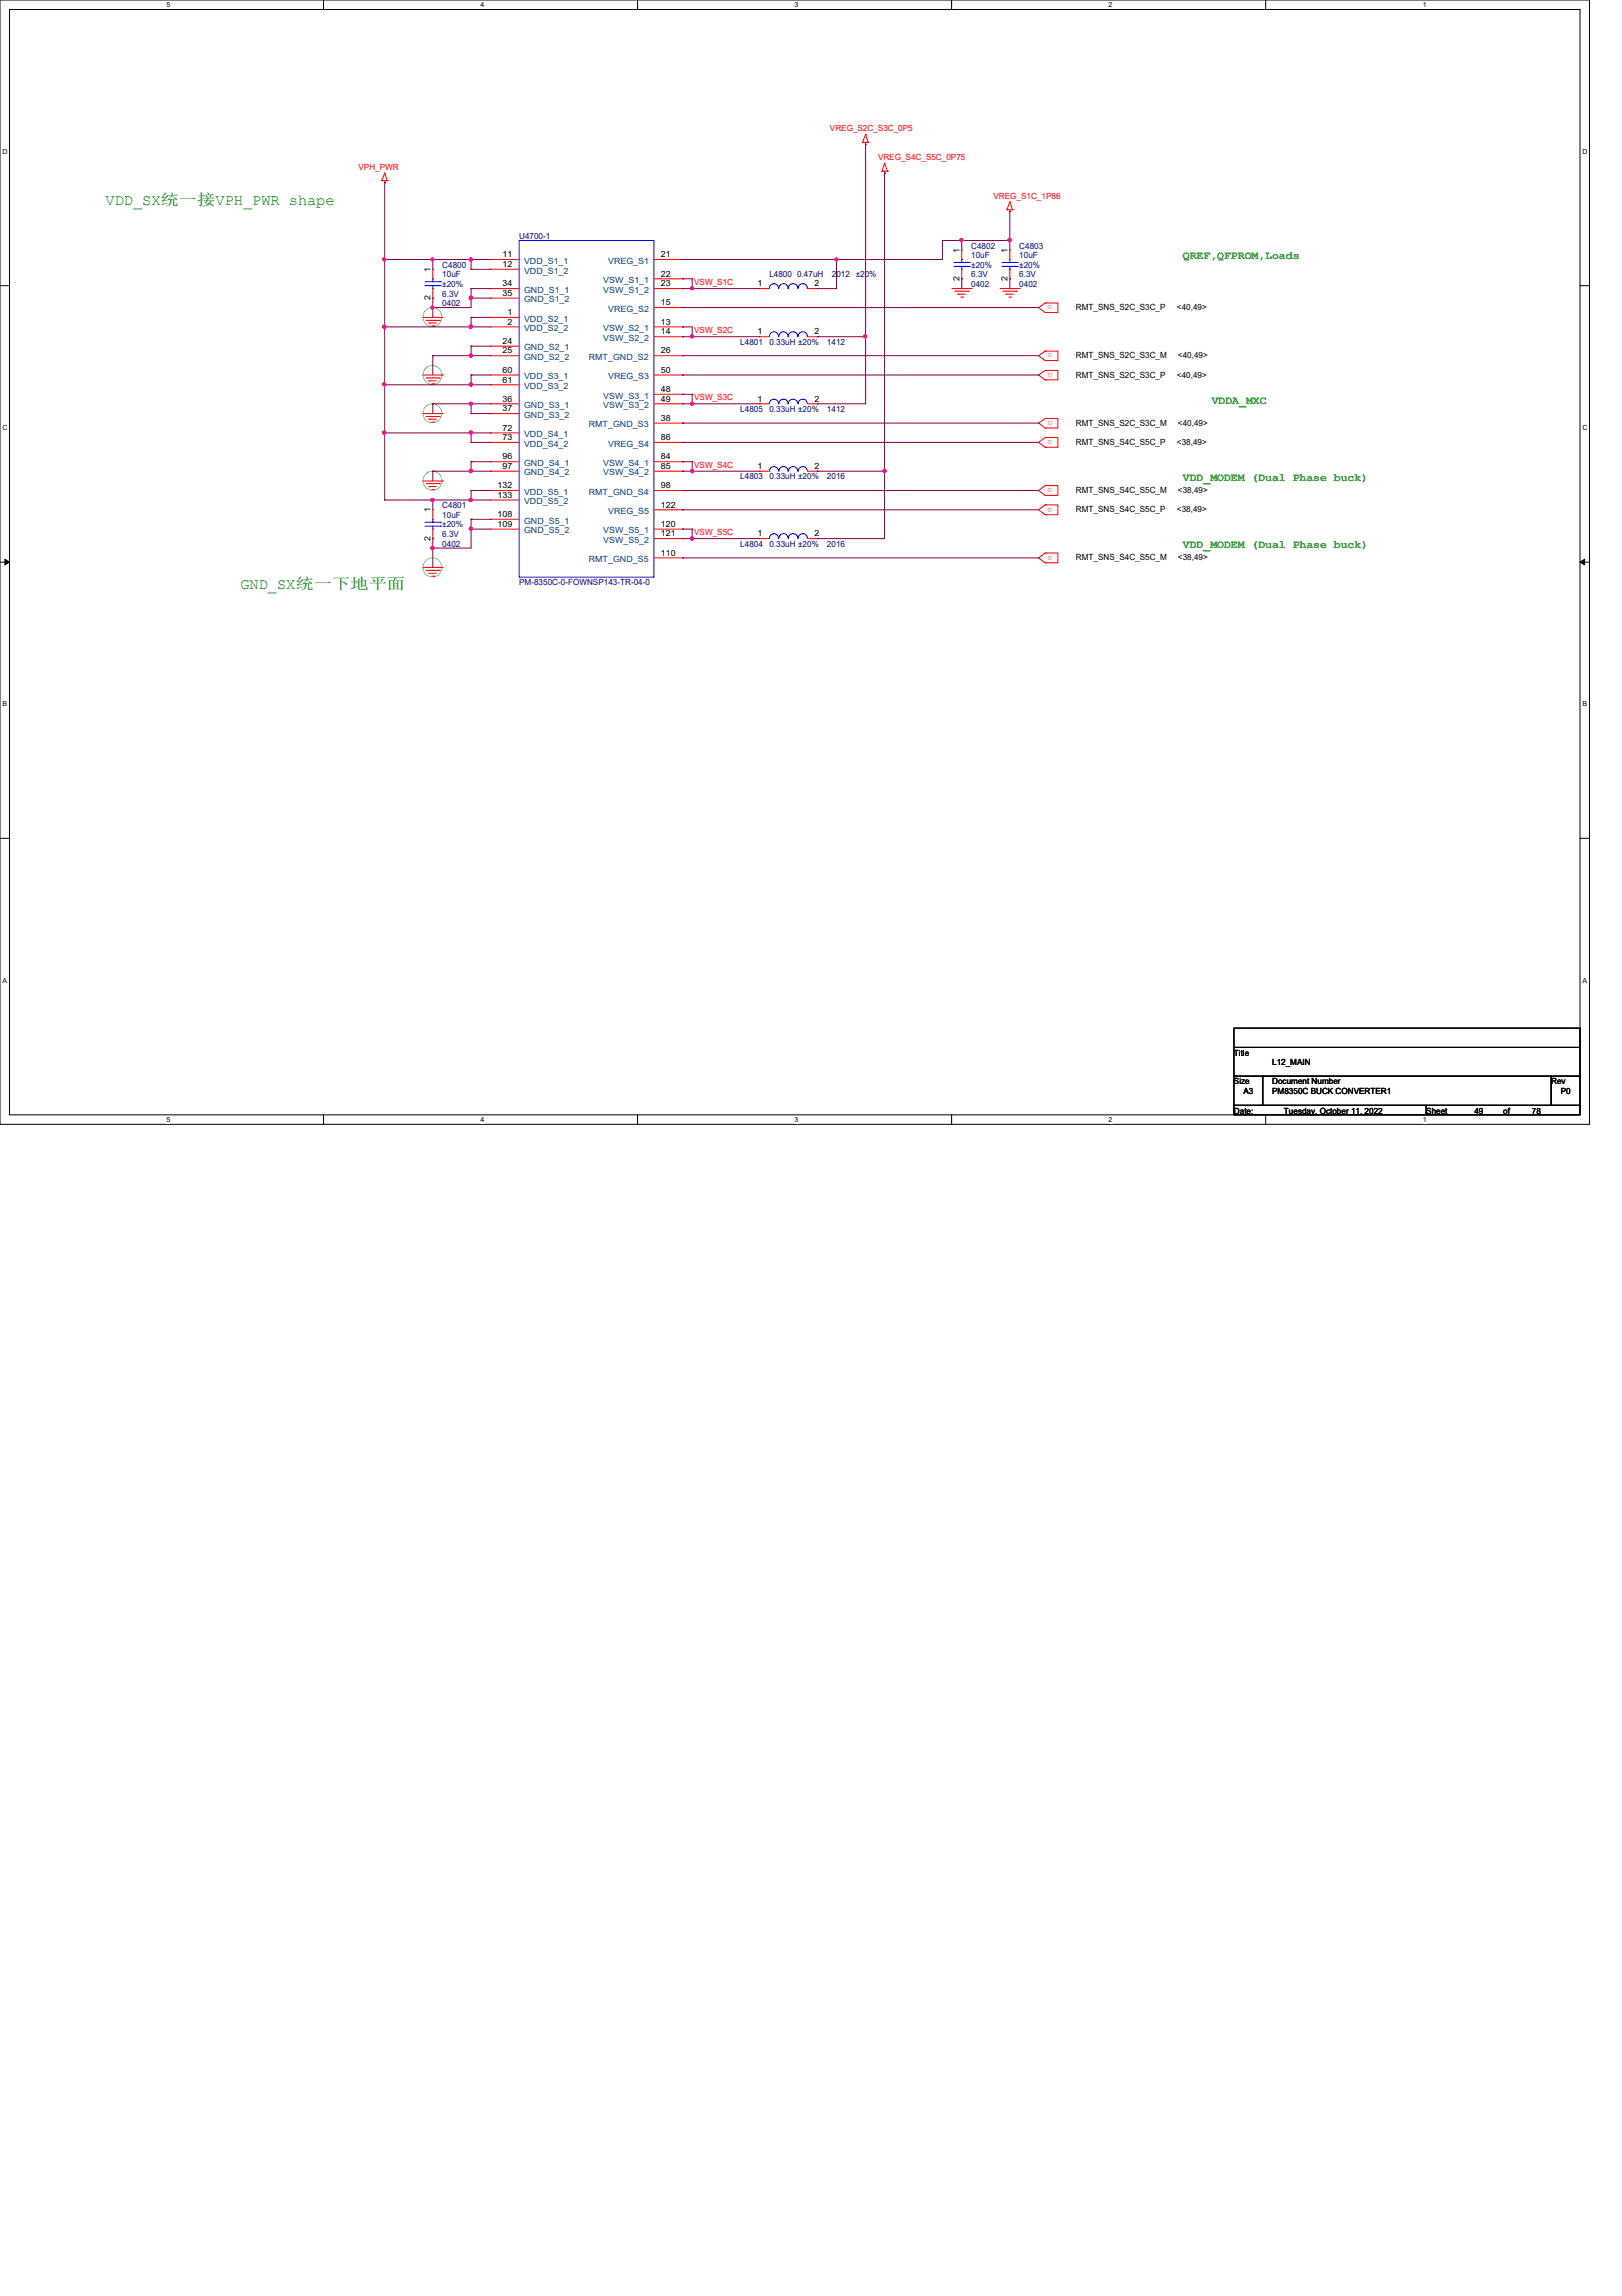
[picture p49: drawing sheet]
<svg xmlns="http://www.w3.org/2000/svg" width="210mm" height="297mm" viewBox="0 0 210 297" stroke-linecap="round" stroke-linejoin="round" font-family="sans-serif">
<defs><g id="words">
<g font-size="2" fill="#008000">
<text x="13.7" y="26.5">VDD_SX统统接VPH_PWR shape</text>
<text x="31.1" y="76.2">GND_SX统统单接统统</text>
</g>
<g font-size="1.5" fill="#008000">
<text x="153.1" y="33.6">QREF,QFPROM,Loads</text>
<text x="156.8" y="52.2">VDDA_MXC</text>
<text x="153.1" y="62.2">VDD_MODEM (Dual Phase buck)</text>
<text x="153.1" y="70.9">VDD_MODEM (Dual Phase buck)</text>
</g>
<g font-size="1.1" fill="#f00">
<text x="107.4" y="17">VREG_S2C_S3C_0P5</text>
<text x="46.4" y="22">VPH_PWR</text>
<text x="113.6" y="20.7">VREG_S4C_S5C_0P75</text>
<text x="128.6" y="25.7">VREG_S1C_1P86</text>
<text x="89.8" y="36.9">VSW_S1C</text>
<text x="136.1" y="39.5" transform="rotate(-180 136.1 39.5)">o</text>
<text x="89.8" y="43.1">VSW_S2C</text>
<text x="136.1" y="45.7" transform="rotate(-180 136.1 45.7)">o</text>
<text x="89.8" y="51.8">VSW_S3C</text>
<text x="136.1" y="48.2" transform="rotate(-180 136.1 48.2)">o</text>
<text x="136.1" y="56.9" transform="rotate(-180 136.1 56.9)">o</text>
<text x="136.1" y="54.4" transform="rotate(-180 136.1 54.4)">o</text>
<text x="89.8" y="60.5">VSW_S4C</text>
<text x="136.1" y="63.2" transform="rotate(-180 136.1 63.2)">o</text>
<text x="136.1" y="65.7" transform="rotate(-180 136.1 65.7)">o</text>
<text x="89.8" y="69.2">VSW_S5C</text>
<text x="136.1" y="71.9" transform="rotate(-180 136.1 71.9)">o</text>
</g>
<g font-size="1.1">
<text x="55.7" y="35.2" transform="rotate(-90 55.7 35.2)">1</text>
<text x="65" y="33.3">11</text>
<text x="65" y="34.5">12</text>
<text x="85.5" y="33.3">21</text>
<text x="85.5" y="35.8">22</text>
<text x="124.2" y="32.7" transform="rotate(-90 124.2 32.7)">1</text>
<text x="130.4" y="32.7" transform="rotate(-90 130.4 32.7)">1</text>
<text x="55.7" y="38.9" transform="rotate(-90 55.7 38.9)">2</text>
<text x="65" y="37">34</text>
<text x="65" y="38.3">35</text>
<text x="65.7" y="40.8">1</text>
<text x="65.7" y="42">2</text>
<text x="85.5" y="39.5">15</text>
<text x="85.5" y="37">23</text>
<text x="85.5" y="42">13</text>
<text x="98" y="37">1</text>
<text x="105.4" y="37">2</text>
<text x="124.2" y="36.4" transform="rotate(-90 124.2 36.4)">2</text>
<text x="130.4" y="36.4" transform="rotate(-90 130.4 36.4)">2</text>
<text x="139.2" y="40.1">RMT_SNS_S2C_S3C_P</text>
<text x="152.3" y="40.1">&lt;40,49&gt;</text>
<text x="65" y="44.5">24</text>
<text x="65" y="45.7">25</text>
<text x="85.5" y="45.7">26</text>
<text x="85.5" y="43.3">14</text>
<text x="98" y="43.3">1</text>
<text x="105.4" y="43.3">2</text>
<text x="139.2" y="46.4">RMT_SNS_S2C_S3C_M</text>
<text x="152.4" y="46.4">&lt;40,49&gt;</text>
<text x="65" y="48.2">60</text>
<text x="65" y="49.5">61</text>
<text x="65" y="51.9">36</text>
<text x="65" y="53.2">37</text>
<text x="85.5" y="48.2">50</text>
<text x="85.5" y="50.7">48</text>
<text x="85.5" y="51.9">49</text>
<text x="98" y="51.9">1</text>
<text x="105.4" y="51.9">2</text>
<text x="139.2" y="48.9">RMT_SNS_S2C_S3C_P</text>
<text x="152.3" y="48.9">&lt;40,49&gt;</text>
<text x="65" y="55.7">72</text>
<text x="65" y="56.9">73</text>
<text x="65" y="59.4">96</text>
<text x="85.5" y="56.9">86</text>
<text x="85.5" y="54.4">38</text>
<text x="85.5" y="59.4">84</text>
<text x="139.2" y="57.5">RMT_SNS_S4C_S5C_P</text>
<text x="139.2" y="55.1">RMT_SNS_S2C_S3C_M</text>
<text x="152.3" y="57.5">&lt;38,49&gt;</text>
<text x="152.4" y="55.1">&lt;40,49&gt;</text>
<text x="64.4" y="63.2">132</text>
<text x="64.4" y="64.4">133</text>
<text x="65" y="60.7">97</text>
<text x="85.5" y="65.7">122</text>
<text x="85.5" y="63.2">98</text>
<text x="85.5" y="60.7">85</text>
<text x="98" y="60.7">1</text>
<text x="105.4" y="60.7">2</text>
<text x="139.2" y="63.8">RMT_SNS_S4C_S5C_M</text>
<text x="152.4" y="63.8">&lt;38,49&gt;</text>
<text x="55.7" y="70" transform="rotate(-90 55.7 70)">2</text>
<text x="55.7" y="66.3" transform="rotate(-90 55.7 66.3)">1</text>
<text x="64.4" y="66.9">108</text>
<text x="64.4" y="68.2">109</text>
<text x="85.5" y="71.9">110</text>
<text x="85.5" y="68.2">120</text>
<text x="85.5" y="69.4">121</text>
<text x="98" y="69.4">1</text>
<text x="105.4" y="69.4">2</text>
<text x="139.2" y="66.3">RMT_SNS_S4C_S5C_P</text>
<text x="152.3" y="66.3">&lt;38,49&gt;</text>
<text x="139.2" y="72.5">RMT_SNS_S4C_S5C_M</text>
<text x="152.4" y="72.5">&lt;38,49&gt;</text>
<text x="159.7" y="136.6">Title</text>
<text x="164.6" y="137.8">L12_MAIN</text>
<text x="159.7" y="140.3">Size</text>
<text x="160.9" y="141.6">A3</text>
<text x="164.6" y="140.3">Document Number</text>
<text x="164.6" y="141.6">PM8350C BUCK CONVERTER1</text>
<text x="200.7" y="140.3">Rev</text>
<text x="202" y="141.6">P0</text>
<text x="159.7" y="144.1">Date:</text>
<text x="166.2" y="144.1">Tuesday, October 11, 2022</text>
<text x="184.6" y="144.1">Sheet</text>
<text x="190.8" y="144.1">49</text>
<text x="194.5" y="144.1">of</text>
<text x="198.2" y="144.1">78</text>
</g>
<g font-size="1.1" fill="#000080">
<text x="57.2" y="34.6">C4800</text>
<text x="57.2" y="35.9">10uF</text>
<text x="67.2" y="30.9">U4700-1</text>
<text x="99.6" y="35.8">L4800 0.47uH</text>
<text x="107.7" y="35.9">2012 ±20%</text>
<text x="125.7" y="32.2">C4802</text>
<text x="125.7" y="33.4">10uF</text>
<text x="125.7" y="35.9">6.3V</text>
<text x="125.7" y="34.6">±20%</text>
<text x="131.9" y="32.2">C4803</text>
<text x="131.9" y="33.4">10uF</text>
<text x="131.9" y="35.9">6.3V</text>
<text x="131.9" y="34.6">±20%</text>
<text x="57.2" y="39.6">0402</text>
<text x="57.2" y="38.4">6.3V</text>
<text x="57.2" y="37.1">±20%</text>
<text x="125.7" y="37.1">0402</text>
<text x="131.9" y="37.1">0402</text>
<text x="95.8" y="44.6">L4801</text>
<text x="99.6" y="44.6">0.33uH ±20%</text>
<text x="107" y="44.6">1412</text>
<text x="95.8" y="53.3">L4805</text>
<text x="99.6" y="53.3">0.33uH ±20%</text>
<text x="107" y="53.3">1412</text>
<text x="57.2" y="65.7">C4801</text>
<text x="95.8" y="62">L4803</text>
<text x="99.6" y="62">0.33uH ±20%</text>
<text x="107" y="62">2016</text>
<text x="57.2" y="67">10uF</text>
<text x="57.2" y="70.7">0402</text>
<text x="57.2" y="69.5">6.3V</text>
<text x="57.2" y="68.2">±20%</text>
<text x="95.8" y="70.7">L4804</text>
<text x="99.6" y="70.7">0.33uH ±20%</text>
<text x="107" y="70.7">2016</text>
<text x="67.2" y="75.7">PM-8350C-0-FOWNSP143-TR-04-0</text>
</g>
<g font-size="1.1" fill="#004080">
<text x="67.8" y="34.1">VDD_S1_1</text>
<text x="67.8" y="35.4">VDD_S1_2</text>
<text x="78.7" y="34.1">VREG_S1</text>
<text x="67.8" y="37.9">GND_S1_1</text>
<text x="67.8" y="39.1">GND_S1_2</text>
<text x="67.8" y="41.6">VDD_S2_1</text>
<text x="78.1" y="36.6">VSW_S1_1</text>
<text x="78.1" y="37.9">VSW_S1_2</text>
<text x="78.7" y="40.3">VREG_S2</text>
<text x="67.8" y="42.8">VDD_S2_2</text>
<text x="67.8" y="45.3">GND_S2_1</text>
<text x="67.8" y="46.6">GND_S2_2</text>
<text x="76.2" y="46.6">RMT_GND_S2</text>
<text x="78.1" y="42.8">VSW_S2_1</text>
<text x="78.1" y="44.1">VSW_S2_2</text>
<text x="67.8" y="49.1">VDD_S3_1</text>
<text x="67.8" y="50.3">VDD_S3_2</text>
<text x="67.8" y="52.8">GND_S3_1</text>
<text x="78.1" y="51.6">VSW_S3_1</text>
<text x="78.1" y="52.8">VSW_S3_2</text>
<text x="78.7" y="49.1">VREG_S3</text>
<text x="67.8" y="54.1">GND_S3_2</text>
<text x="67.8" y="56.6">VDD_S4_1</text>
<text x="67.8" y="57.8">VDD_S4_2</text>
<text x="76.2" y="55.3">RMT_GND_S3</text>
<text x="78.7" y="57.8">VREG_S4</text>
<text x="67.8" y="60.3">GND_S4_1</text>
<text x="67.8" y="61.5">GND_S4_2</text>
<text x="67.8" y="64">VDD_S5_1</text>
<text x="67.8" y="65.2">VDD_S5_2</text>
<text x="76.2" y="64">RMT_GND_S4</text>
<text x="78.1" y="60.3">VSW_S4_1</text>
<text x="78.1" y="61.5">VSW_S4_2</text>
<text x="67.8" y="67.7">GND_S5_1</text>
<text x="67.8" y="69">GND_S5_2</text>
<text x="78.1" y="69">VSW_S5_1</text>
<text x="78.1" y="70.2">VSW_S5_2</text>
<text x="78.7" y="66.5">VREG_S5</text>
<text x="76.2" y="72.7">RMT_GND_S5</text>
</g>
<g font-size=".9">
<text x="21.5" y=".9">5</text>
<text x="62.2" y=".9">4</text>
<text x="102.8" y=".9">3</text>
<text x="143.5" y=".9">2</text>
<text x="184.1" y=".9">1</text>
<text x=".3" y="19.9">D</text>
<text x="204.8" y="19.9">D</text>
<text x=".3" y="55.6">C</text>
<text x="204.8" y="55.6">C</text>
<text x=".3" y="91.4">B</text>
<text x="204.8" y="91.4">B</text>
<text x=".3" y="127.1">A</text>
<text x="204.8" y="127.1">A</text>
<text x="21.5" y="145.2">5</text>
<text x="62.2" y="145.2">4</text>
<text x="102.8" y="145.2">3</text>
<text x="143.5" y="145.2">2</text>
<text x="184.1" y="145.2">1</text>
</g>
</g></defs>
<path d="M0 0h205.7v145.5h-205.7zM1.2 1.2h203.3v143h-203.3z" fill="none" stroke="#000" stroke-width=".13"/>
<g fill="#fff">
<path d="M21.5 .1h.6v1h-.6z"/>
<path d="M21.5 144.4h.6v1h-.6z"/>
</g>
<path d="M41.9 0v1.2M41.9 144.2v1.3" fill="none" stroke="#000" stroke-width=".13"/>
<g fill="#fff">
<path d="M62.2 .1h.5v1h-.5z"/>
<path d="M62.2 144.4h.5v1h-.5z"/>
</g>
<path d="M82.5 0v1.2M82.5 144.2v1.3" fill="none" stroke="#000" stroke-width=".13"/>
<g fill="#fff">
<path d="M102.8 .1h.5v1h-.5z"/>
<path d="M102.8 144.4h.5v1h-.5z"/>
</g>
<path d="M123.1 0v1.2M123.1 144.2v1.3" fill="none" stroke="#000" stroke-width=".13"/>
<g fill="#fff">
<path d="M143.5 .1h.5v1h-.5z"/>
<path d="M143.5 144.4h.5v1h-.5z"/>
</g>
<path d="M163.8 0v1.2M163.8 144.2v1.3" fill="none" stroke="#000" stroke-width=".13"/>
<g fill="#fff">
<path d="M184.1 .1h.5v1h-.5z"/>
<path d="M184.1 144.4h.5v1h-.5z"/>
<path d="M.3 19.1h.7v1h-.7z"/>
<path d="M204.8 19.1h.6v1h-.6z"/>
<path d="M.3 54.8h.7v1h-.7z"/>
<path d="M204.8 54.8h.6v1h-.6z"/>
</g>
<path d="M0 37h1.2M204.5 37h1.2" fill="none" stroke="#000" stroke-width=".13"/>
<g fill="#fff">
<path d="M.3 90.6h.6v1h-.6z"/>
<path d="M204.8 90.6h.6v1h-.6z"/>
</g>
<path d="M0 72.7h1.2M.6 72.3l.6 .4-.6 .4zM204.5 72.7l.6-.4v.8zM204.5 72.7h1.2" fill="none" stroke="#000" stroke-width=".13"/>
<path d="M.6 72.3l.6 .4-.6 .4zM204.5 72.7l.6-.4v.8z" fill="#000"/>
<g fill="#fff">
<path d="M.3 126.3h.6v1h-.6z"/>
<path d="M204.8 126.3h.6v1h-.6z"/>
</g>
<path d="M0 108.5h1.2M204.5 108.5h1.2M159.7 133h44.8v2.5h-44.8zM159.7 135.5h44.8v3.7h-44.8zM159.7 139.2h3.7v3.8h-3.7zM163.4 139.2h37.3v3.8h-37.3zM200.7 139.2h3.8v3.8h-3.8zM159.7 143h24.9v1.2h-24.9zM184.6 143h19.9v1.2h-19.9z" fill="none" stroke="#000" stroke-width=".13"/>
<g fill="none" stroke="#008000" stroke-width=".13">
<circle cx="56" cy="41" r="1.23"/>
<circle cx="56" cy="53.5" r="1.23"/>
<circle cx="56" cy="48.5" r="1.23"/>
<circle cx="56" cy="73.4" r="1.23"/>
<circle cx="56" cy="62.2" r="1.23"/>
</g>
<g fill="none" stroke="#f00" stroke-width=".13">
<path d="M111.6 18.4h.1M111.6 18.4h.8M112 17.4l.4 1M112 18.7h.1M112 17.4h.1M112 18.4v.3M112 17.4l-.4 1M112.4 18.4h.1M49.4 23.4h.1M49.4 23.4h.7M49.8 23.6h.1M49.8 22.4h.1"/>
<path d="M49.8 23.4v.2M49.8 22.4l-.4 1M49.8 22.4l.3 1M50.1 23.4h.1M56 34.8h.1M56 38.6h.1M56 34.8v1.3M56 37.3v1.3M63.5 33.6h.1M63.5 34.8h.1M63.5 37.3h.1M63.5 38.6h.1"/>
<path d="M63.5 37.3h3.7M63.5 33.6h3.7M63.5 34.8h3.7M63.5 38.6h3.7M84.6 37.3h3.7M84.6 33.6h3.7M84.6 36.1h3.7M84.6 39.8h3.7M88.3 33.6h.1M88.3 36.1h.1M88.3 37.3h.1M88.3 39.8h.1"/>
<path d="M98.3 37.3h.1M98.3 37.3h1.3M104.5 37.3h1.3M105.8 37.3h.1M114.1 22.1h.1M114.1 22.1h.8M114.5 22.4h.1M114.5 21.1h.1M114.5 22.1v.3M114.5 21.1l-.4 1M114.5 21.1l.4 1M114.9 22.1h.1"/>
<path d="M123.2 37.3h2.5M123.6 37.7h1.7M124 38.1h.1M124 38.1h.9M124.3 38.4h.3M124.5 32.3h.1M124.5 36.1h.1M124.5 32.3v1.3M124.5 34.8v1.3M124.6 38.4h.1M125.3 37.7h.1M125.7 37.3h.1"/>
<path d="M129.4 37.3h2.5M129.8 37.7h1.7M130.2 38.1h.9M130.2 38.1h.1M130.3 27.1h.1M130.3 27.1h.7M130.6 38.4h.2M130.7 26.1l.3 1M130.7 27.3h.1M130.7 26.1h.1M130.7 32.3h.1M130.7 36.1h.1"/>
<path d="M130.7 27.1v.2M130.7 32.3v1.3M130.7 34.8v1.3M130.7 26.1l-.4 1M130.8 38.4h.1M131 27.1h.1M131.5 37.7h.1M131.9 37.3h.1M135.3 39.2h.1M135.3 39.2h1.6v1.2h-1.6M135.3 39.2l-.9 .6 .9 .6M54.7 41.1h2.5"/>
<path d="M54.7 48.5h2.5M54.7 53.5h2.5M55.1 41.4h1.8M55.1 48.9h1.8M55.1 53.9h1.8M55.5 41.8h.1M55.5 49.3h.1M55.5 54.2h.1M55.5 41.8h1M55.5 49.3h1M55.5 54.2h1M55.9 42.2h.2"/>
<path d="M55.9 49.7h.2M55.9 54.6h.2M56.1 42.2h.1M56.1 49.7h.1M56.1 54.6h.1M56.9 41.4h.1M56.9 48.9h.1M56.9 53.9h.1M57.2 41.1h.1M57.2 48.5h.1M57.2 53.5h.1M63.5 41.1h.1"/>
<path d="M63.5 42.3h.1M63.5 44.8h.1M63.5 46h.1M63.5 48.5h.1M63.5 49.8h.1M63.5 52.2h.1M63.5 53.5h.1M63.5 56h.1M63.5 57.2h.1M63.5 59.7h.1M63.5 41.1h3.7M63.5 48.5h3.7"/>
<path d="M63.5 53.5h3.7M63.5 42.3h3.7M63.5 44.8h3.7M63.5 46h3.7M63.5 49.8h3.7M63.5 52.2h3.7M63.5 56h3.7M63.5 57.2h3.7M63.5 59.7h3.7M84.6 48.5h3.7M84.6 42.3h3.7M84.6 46h3.7"/>
<path d="M84.6 52.2h3.7M84.6 57.2h3.7M84.6 59.7h3.7M84.6 43.6h3.7M84.6 51h3.7M84.6 54.7h3.7M88.3 42.3h.1M88.3 43.6h.1M88.3 46h.1M88.3 48.5h.1M88.3 51h.1M88.3 52.2h.1"/>
<path d="M88.3 54.7h.1M88.3 57.2h.1M88.3 59.7h.1M98.3 52.2h.1M98.3 43.6h.1M98.3 52.2h1.3M98.3 43.6h1.3M104.5 52.2h1.3M104.5 43.6h1.3M105.8 52.2h.1M105.8 43.6h.1M135.3 40.4h.1"/>
<path d="M135.3 46.7h.1M135.3 45.4h.1M135.3 45.4h1.6v1.3h-1.6M135.3 57.9h.1M135.3 56.6h.1M135.3 56.6h1.6v1.3h-1.6M135.3 49.1h.1M135.3 47.9h.1M135.3 47.9h1.6v1.2h-1.6M135.3 55.4h.1M135.3 54.1h.1M135.3 54.1h1.6v1.3h-1.6"/>
<path d="M135.3 45.4l-.9 .6 .9 .7M135.3 56.6l-.9 .6 .9 .7M135.3 47.9l-.9 .6 .9 .6M135.3 54.1l-.9 .6 .9 .7M54.7 62.2h2.5M54.7 73.4h2.5M55.1 62.6h1.8M55.1 73.8h1.8M55.5 62.9h.1M55.5 74.2h.1M55.5 62.9h1M55.5 74.2h1"/>
<path d="M55.9 63.3h.2M55.9 74.5h.2M56 66h.1M56 69.7h.1M56 66v1.2M56 68.5v1.2M56.1 63.3h.1M56.1 74.5h.1M56.9 62.6h.1M56.9 73.8h.1M57.2 62.2h.1M57.2 73.4h.1"/>
<path d="M63.5 61h.1M63.5 63.5h.1M63.5 64.7h.1M63.5 67.2h.1M63.5 68.5h.1M63.5 61h3.7M63.5 63.5h3.7M63.5 64.7h3.7M63.5 67.2h3.7M63.5 68.5h3.7M84.6 61h3.7M84.6 63.5h3.7"/>
<path d="M84.6 68.5h3.7M84.6 66h3.7M84.6 69.7h3.7M84.6 72.2h3.7M88.3 61h.1M88.3 63.5h.1M88.3 66h.1M88.3 68.5h.1M88.3 69.7h.1M88.3 72.2h.1M98.3 61h.1M98.3 69.7h.1"/>
<path d="M98.3 61h1.3M98.3 69.7h1.3M104.5 61h1.3M104.5 69.7h1.3M105.8 61h.1M105.8 69.7h.1M135.3 64.1h.1M135.3 62.8h.1M135.3 62.8h1.6v1.3h-1.6M135.3 66.6h.1M135.3 65.3h.1M135.3 65.3h1.6v1.3h-1.6"/>
<path d="M135.3 72.8h.1M135.3 71.5h.1M135.3 71.5h1.6v1.3h-1.6M135.3 62.8l-.9 .7 .9 .6M135.3 65.3l-.9 .7 .9 .6M135.3 71.5l-.9 .7 .9 .6"/>
</g>
<g fill="none" stroke="#00f" stroke-width=".13">
<path d="M55 36.4h2M55 37h2M56 36.1h.1M56 37.3h.1M56 36.1v.3M56 37v.3M57 36.4h.1M57 37h.1M67.2 31.1h17.4v43.6h-17.4zM100.7 37.3a.57 .57 0 0 0-.6-.6 .57 .57 0 0 0-.5 .6M101.9 37.3a.57 .57 0 0 0-.6-.6 .57 .57 0 0 0-.5 .6M103.2 37.3a.59 .59 0 0 0-.6-.6 .59 .59 0 0 0-.6 .6"/>
<path d="M104.4 37.3a.57 .57 0 0 0-.6-.6 .57 .57 0 0 0-.5 .6M123.4 34h2M123.4 34.5h2M124.5 33.6h.1M124.5 34.8h.1M124.5 33.6v.4M124.5 34.5v.3M125.4 34h.1M125.4 34.5h.1M129.7 34h2M129.7 34.5h2M130.7 33.6h.1"/>
<path d="M130.7 34.8h.1M130.7 33.6v.4M130.7 34.5v.3M131.7 34h.1M131.7 34.5h.1M99.6 52.2a.59 .59 0 0 1 .6-.6 .59 .59 0 0 1 .6 .6M100.7 43.5a.57 .57 0 0 0-.6-.6 .57 .57 0 0 0-.5 .7M100.8 52.2a.59 .59 0 0 1 .6-.6 .59 .59 0 0 1 .6 .6M101.9 43.5a.57 .57 0 0 0-.6-.6 .57 .57 0 0 0-.5 .7M102 52.2a.61 .61 0 0 1 .6-.6 .61 .61 0 0 1 .7 .6M103.2 43.5a.59 .59 0 0 0-.6-.6 .59 .59 0 0 0-.6 .6v.1M103.3 52.2a.59 .59 0 0 1 .6-.6 .59 .59 0 0 1 .6 .6"/>
<path d="M104.4 43.5a.57 .57 0 0 0-.6-.6 .57 .57 0 0 0-.5 .7M55 67.6h2M55 68.1h2M56 67.2h.1M56 68.5h.1M56 67.2v.4M56 68.1v.4M57 67.6h.1M57 68.1h.1M100.8 61a.59 .59 0 0 0-.6-.6 .59 .59 0 0 0-.6 .6M100.8 69.6a.59 .59 0 0 0-.7-.6 .59 .59 0 0 0-.5 .7M102 61a.59 .59 0 0 0-.6-.6 .59 .59 0 0 0-.6 .6"/>
<path d="M102 69.6a.59 .59 0 0 0-.6-.6 .59 .59 0 0 0-.6 .7M103.3 61a.61 .61 0 0 0-.7-.6 .61 .61 0 0 0-.6 .6M103.3 69.6a.61 .61 0 0 0-.7-.6 .61 .61 0 0 0-.6 .7M104.5 61a.59 .59 0 0 0-.6-.6 .59 .59 0 0 0-.6 .6M104.5 69.6a.59 .59 0 0 0-.6-.6 .59 .59 0 0 0-.6 .7"/>
</g>
<path d="M112 18.7v24.9M112 43.6h.1" fill="none" stroke="#800040" stroke-width=".13"/>
<path d="M111.8 43.4h.3l.1 .1-.1 .2h-.1h-.2z" fill-rule="evenodd" fill="#f0f"/>
<path d="M111.8 43.4h.3l.1 .1-.1 .2h-.1h-.2z" fill="none" stroke="#f0f" stroke-width=".13"/>
<path d="M49.8 23.6h.1M49.8 33.6h.1M49.8 23.6v18.7" fill="none" stroke="#800040" stroke-width=".13"/>
<path d="M49.6 42.1h.3l.1 .1-.1 .2-.2 .1-.1-.1z" fill-rule="evenodd" fill="#f0f"/>
<path d="M49.6 42.1h.3l.1 .1-.1 .2-.2 .1-.1-.1z" fill="none" stroke="#f0f" stroke-width=".13"/>
<path d="M49.6 33.4h.3l.1 .2-.1 .1-.2 .1-.1-.1z" fill-rule="evenodd" fill="#f0f"/>
<path d="M49.6 33.4h.3l.1 .2-.1 .1-.2 .1-.1-.1z" fill="none" stroke="#f0f" stroke-width=".13"/>
<path d="M49.8 33.6h6.2M49.8 33.6h.1" fill="none" stroke="#800040" stroke-width=".13"/>
<path d="M55.8 33.4h.3l.1 .2-.1 .1-.1 .1-.2-.1z" fill-rule="evenodd" fill="#f0f"/>
<path d="M55.8 33.4h.3l.1 .2-.1 .1-.1 .1-.2-.1z" fill="none" stroke="#f0f" stroke-width=".13"/>
<path d="M56 33.6h.1M56 33.6v1.2M56 33.6h7.5M61 33.6h.1M61 33.6v1.2" fill="none" stroke="#800040" stroke-width=".13"/>
<path d="M60.8 33.4h.3l.1 .2-.1 .1-.2 .1-.1-.1z" fill-rule="evenodd" fill="#f0f"/>
<path d="M60.8 33.4h.3l.1 .2-.1 .1-.2 .1-.1-.1z" fill="none" stroke="#f0f" stroke-width=".13"/>
<path d="M88.3 33.6h.1M88.3 33.6h19.9" fill="none" stroke="#800040" stroke-width=".13"/>
<path d="M108.1 33.4h.3l.1 .2-.1 .1-.2 .1-.1-.1z" fill-rule="evenodd" fill="#f0f"/>
<path d="M108.1 33.4h.3l.1 .2-.1 .1-.2 .1-.1-.1z" fill="none" stroke="#f0f" stroke-width=".13"/>
<path d="M61 34.8h2.5M61 37.3h2.5M61 34.8h.1M61 37.3h.1M61 37.3v1.3M88.3 36.1h.1M88.3 36.1h1.3" fill="none" stroke="#800040" stroke-width=".13"/>
<path d="M60.8 38.4h.3l.1 .1-.1 .2-.2 .1-.1-.1z" fill-rule="evenodd" fill="#f0f"/>
<path d="M60.8 38.4h.3l.1 .1-.1 .2-.2 .1-.1-.1z" fill="none" stroke="#f0f" stroke-width=".13"/>
<path d="M88.3 37.3h.1M88.3 37.3h10M89.6 37.3h.1" fill="none" stroke="#800040" stroke-width=".13"/>
<path d="M89.4 37.1h.3l.1 .2-.1 .1-.1 .1-.2-.1z" fill-rule="evenodd" fill="#f0f"/>
<path d="M89.4 37.1h.3l.1 .2-.1 .1-.1 .1-.2-.1z" fill="none" stroke="#f0f" stroke-width=".13"/>
<path d="M56 38.6h.1M56 39.8h.1M56 38.6v1.2M61 38.6h2.5M61 38.6h.1M61 38.6v1.2h-5M105.8 37.3h2.4M105.8 37.3h.1M108.2 33.6h.1M108.2 33.6h13.8" fill="none" stroke="#800040" stroke-width=".13"/>
<path d="M55.8 39.6h.3l.1 .2-.1 .1-.1 .1-.2-.1z" fill-rule="evenodd" fill="#f0f"/>
<path d="M55.8 39.6h.3l.1 .2-.1 .1-.1 .1-.2-.1z" fill="none" stroke="#f0f" stroke-width=".13"/>
<path d="M56 39.8h.1M56 39.8v1.3M49.8 42.3h.1M49.8 42.3v7.5M61 41.1h2.5M61 41.1h.1M61 41.1v1.2h-11.2" fill="none" stroke="#800040" stroke-width=".13"/>
<path d="M60.8 42.1h.3l.1 .1-.1 .2-.2 .1-.1-.1z" fill-rule="evenodd" fill="#f0f"/>
<path d="M60.8 42.1h.3l.1 .1-.1 .2-.2 .1-.1-.1z" fill="none" stroke="#f0f" stroke-width=".13"/>
<path d="M56 46h.1M56 46v2.5M61 42.3h2.5M61 44.8h2.5M61 42.3h.1M61 44.8h.1M61 44.8v1.2h-5M88.3 43.6h.1M88.3 43.6h1.3" fill="none" stroke="#800040" stroke-width=".13"/>
<path d="M60.8 45.9h.3l.1 .1-.1 .2h-.2h-.1z" fill-rule="evenodd" fill="#f0f"/>
<path d="M60.8 45.9h.3l.1 .1-.1 .2h-.2h-.1z" fill="none" stroke="#f0f" stroke-width=".13"/>
<path d="M49.8 49.8h.1M49.8 49.8v6.2M61 46h2.5M61 48.5h2.5M61 46h.1M61 48.5h.1M61 48.5v1.3h-11.2M88.3 46h.1M88.3 48.5h.1M88.3 46h46.1M88.3 48.5h46.1" fill="none" stroke="#800040" stroke-width=".13"/>
<path d="M60.8 49.6h.3l.1 .1-.1 .2-.2 .1-.1-.1z" fill-rule="evenodd" fill="#f0f"/>
<path d="M60.8 49.6h.3l.1 .1-.1 .2-.2 .1-.1-.1z" fill="none" stroke="#f0f" stroke-width=".13"/>
<path d="M49.6 49.6h.3l.1 .1-.1 .2-.2 .1-.1-.1z" fill-rule="evenodd" fill="#f0f"/>
<path d="M49.6 49.6h.3l.1 .1-.1 .2-.2 .1-.1-.1z" fill="none" stroke="#f0f" stroke-width=".13"/>
<path d="M56 52.2h.1M56 52.2v1.3M56 52.2h7.5M61 49.8h2.5M61 49.8h.1M61 52.2h.1M61 52.2v1.3M88.3 52.2h.1M88.3 52.2h1.3" fill="none" stroke="#800040" stroke-width=".13"/>
<path d="M60.8 52.1h.3l.1 .1-.1 .2-.2 .1-.1-.1z" fill-rule="evenodd" fill="#f0f"/>
<path d="M60.8 52.1h.3l.1 .1-.1 .2-.2 .1-.1-.1z" fill="none" stroke="#f0f" stroke-width=".13"/>
<path d="M49.8 56h.1M49.8 56v8.7M49.8 56h11.2M61 53.5h2.5M61 53.5h.1" fill="none" stroke="#800040" stroke-width=".13"/>
<path d="M60.8 55.8h.3l.1 .2-.1 .1-.2 .1-.1-.1z" fill-rule="evenodd" fill="#f0f"/>
<path d="M60.8 55.8h.3l.1 .2-.1 .1-.2 .1-.1-.1z" fill="none" stroke="#f0f" stroke-width=".13"/>
<path d="M49.6 55.8h.3l.1 .2-.1 .1-.2 .1-.1-.1z" fill-rule="evenodd" fill="#f0f"/>
<path d="M49.6 55.8h.3l.1 .2-.1 .1-.2 .1-.1-.1z" fill="none" stroke="#f0f" stroke-width=".13"/>
<path d="M61 56h2.5M61 57.2h2.5M61 59.7h2.5M61 56h.1M61 57.2h.1M61 59.7h.1M61 56v1.2M61 59.7v1.3M61 61h2.5M61 61h.1" fill="none" stroke="#800040" stroke-width=".13"/>
<path d="M60.8 60.8h.3l.1 .1-.1 .2-.2 .1-.1-.1z" fill-rule="evenodd" fill="#f0f"/>
<path d="M60.8 60.8h.3l.1 .1-.1 .2-.2 .1-.1-.1z" fill="none" stroke="#f0f" stroke-width=".13"/>
<path d="M49.8 64.7h6.2M49.8 64.7h.1M56 61h.1M56 61v1.2M56 61h5M61 63.5h2.5M61 63.5h.1M61 63.5v1.2" fill="none" stroke="#800040" stroke-width=".13"/>
<path d="M55.8 64.5h.3l.1 .2-.1 .1-.1 .1-.2-.1z" fill-rule="evenodd" fill="#f0f"/>
<path d="M55.8 64.5h.3l.1 .2-.1 .1-.1 .1-.2-.1z" fill="none" stroke="#f0f" stroke-width=".13"/>
<path d="M61 64.7h2.5M61 64.7h.1" fill="none" stroke="#800040" stroke-width=".13"/>
<path d="M60.8 64.5h.3l.1 .2-.1 .1-.2 .1-.1-.1z" fill-rule="evenodd" fill="#f0f"/>
<path d="M60.8 64.5h.3l.1 .2-.1 .1-.2 .1-.1-.1z" fill="none" stroke="#f0f" stroke-width=".13"/>
<path d="M56 70.9h.1M56 70.9v2.5M56 70.9h5" fill="none" stroke="#800040" stroke-width=".13"/>
<path d="M55.8 70.8h.3l.1 .1-.1 .1-.1 .1-.2-.1z" fill-rule="evenodd" fill="#f0f"/>
<path d="M55.8 70.8h.3l.1 .1-.1 .1-.1 .1-.2-.1z" fill="none" stroke="#f0f" stroke-width=".13"/>
<path d="M56 64.7h.1M56 69.7h.1M56 64.7v1.3M56 69.7v1.2M56 64.7h5M61 67.2h2.5M61 68.5h2.5M61 67.2h.1M61 68.5h.1M61 67.2v1.3" fill="none" stroke="#800040" stroke-width=".13"/>
<path d="M60.8 68.3h.3l.1 .1-.1 .1-.2 .1-.1-.1z" fill-rule="evenodd" fill="#f0f"/>
<path d="M60.8 68.3h.3l.1 .1-.1 .1-.2 .1-.1-.1z" fill="none" stroke="#f0f" stroke-width=".13"/>
<path d="M108.2 33.6h.1M108.2 33.6v3.7M122 31.1h.1M122 31.1v2.5M124.5 31.1h.1M124.5 31.1v1.2M130.7 27.3h.1M130.7 27.3v3.8h-8.7M61 68.5h.1M61 68.5v2.4" fill="none" stroke="#800040" stroke-width=".13"/>
<path d="M130.5 30.9h.3l.1 .2-.1 .1-.2 .1-.1-.1z" fill-rule="evenodd" fill="#f0f"/>
<path d="M130.5 30.9h.3l.1 .2-.1 .1-.2 .1-.1-.1z" fill="none" stroke="#f0f" stroke-width=".13"/>
<path d="M124.3 30.9h.3v.2v.1l-.2 .1-.1-.1z" fill-rule="evenodd" fill="#f0f"/>
<path d="M124.3 30.9h.3v.2v.1l-.2 .1-.1-.1z" fill="none" stroke="#f0f" stroke-width=".13"/>
<path d="M88.3 39.8h.1M88.3 39.8h46.1M124.5 36.1h.1M124.5 36.1v1.2M130.7 31.1h.1M130.7 36.1h.1M130.7 31.1v1.2M130.7 36.1v1.2M88.3 42.3h.1M88.3 42.3h1.3M89.6 43.6h8.7M89.6 43.6h.1" fill="none" stroke="#800040" stroke-width=".13"/>
<path d="M89.4 43.4h.3l.1 .1-.1 .2h-.1h-.2z" fill-rule="evenodd" fill="#f0f"/>
<path d="M89.4 43.4h.3l.1 .1-.1 .2h-.1h-.2z" fill="none" stroke="#f0f" stroke-width=".13"/>
<path d="M88.3 51h.1M88.3 51h1.3M89.6 52.2h8.7M89.6 52.2h.1M105.8 43.6h6.2M105.8 43.6h.1" fill="none" stroke="#800040" stroke-width=".13"/>
<path d="M89.4 52.1h.3l.1 .1-.1 .2-.1 .1-.2-.1z" fill-rule="evenodd" fill="#f0f"/>
<path d="M89.4 52.1h.3l.1 .1-.1 .2-.1 .1-.2-.1z" fill="none" stroke="#f0f" stroke-width=".13"/>
<g fill="none" stroke="#800040" stroke-width=".13">
<path d="M88.3 54.7h.1M88.3 57.2h.1M88.3 59.7h.1M88.3 59.7h1.3M88.3 54.7h46.1M88.3 57.2h46.1M89.6 51h.1M89.6 59.7h.1M89.6 51v1.2M89.6 59.7v1.3M105.8 52.2h6.2M105.8 52.2h.1"/>
<path d="M88.3 61h.1M88.3 61h10M89.6 61h.1"/>
</g>
<path d="M89.4 60.8h.3l.1 .1-.1 .2-.1 .1-.2-.1z" fill-rule="evenodd" fill="#f0f"/>
<path d="M89.4 60.8h.3l.1 .1-.1 .2-.1 .1-.2-.1z" fill="none" stroke="#f0f" stroke-width=".13"/>
<path d="M88.3 63.5h.1M88.3 66h.1M88.3 69.7h.1M88.3 69.7h10M88.3 63.5h46.1M88.3 66h46.1M89.6 68.5h.1M89.6 69.7h.1M89.6 68.5v1.2M105.8 61h8.7M105.8 61h.1" fill="none" stroke="#800040" stroke-width=".13"/>
<path d="M89.4 69.5h.3l.1 .1-.1 .2-.1 .1-.2-.1z" fill-rule="evenodd" fill="#f0f"/>
<path d="M89.4 69.5h.3l.1 .1-.1 .2-.1 .1-.2-.1z" fill="none" stroke="#f0f" stroke-width=".13"/>
<path d="M89.6 36.1h.1M89.6 36.1v1.2M114.5 22.4h.1M114.5 22.4v38.6M88.3 72.2h.1M88.3 68.5h.1M88.3 68.5h1.3M88.3 72.2h46.1M105.8 69.7h8.7M105.8 69.7h.1" fill="none" stroke="#800040" stroke-width=".13"/>
<path d="M114.3 60.8h.3l.1 .1-.1 .2-.1 .1-.2-.1z" fill-rule="evenodd" fill="#f0f"/>
<path d="M114.3 60.8h.3l.1 .1-.1 .2-.1 .1-.2-.1z" fill="none" stroke="#f0f" stroke-width=".13"/>
<path d="M89.6 43.6h.1M89.6 42.3v1.3M112 43.6h.1M112 43.6v8.6M114.5 61h.1M114.5 61v8.7" fill="none" stroke="#800040" stroke-width=".13"/>
<path d="M111.8 43.4h.3l.1 .1-.1 .2h-.1h-.2z" fill-rule="evenodd" fill="#f0f"/>
<path d="M111.8 43.4h.3l.1 .1-.1 .2h-.1h-.2z" fill="none" stroke="#f0f" stroke-width=".13"/>
<path d="M49.6 42.1h.3l.1 .1-.1 .2-.2 .1-.1-.1z" fill-rule="evenodd" fill="#f0f"/>
<path d="M49.6 42.1h.3l.1 .1-.1 .2-.2 .1-.1-.1z" fill="none" stroke="#f0f" stroke-width=".13"/>
<path d="M49.6 33.4h.3l.1 .2-.1 .1-.2 .1-.1-.1z" fill-rule="evenodd" fill="#f0f"/>
<path d="M49.6 33.4h.3l.1 .2-.1 .1-.2 .1-.1-.1z" fill="none" stroke="#f0f" stroke-width=".13"/>
<path d="M55.8 33.4h.3l.1 .2-.1 .1-.1 .1-.2-.1z" fill-rule="evenodd" fill="#f0f"/>
<path d="M55.8 33.4h.3l.1 .2-.1 .1-.1 .1-.2-.1z" fill="none" stroke="#f0f" stroke-width=".13"/>
<path d="M60.8 33.4h.3l.1 .2-.1 .1-.2 .1-.1-.1z" fill-rule="evenodd" fill="#f0f"/>
<path d="M60.8 33.4h.3l.1 .2-.1 .1-.2 .1-.1-.1z" fill="none" stroke="#f0f" stroke-width=".13"/>
<path d="M108.1 33.4h.3l.1 .2-.1 .1-.2 .1-.1-.1z" fill-rule="evenodd" fill="#f0f"/>
<path d="M108.1 33.4h.3l.1 .2-.1 .1-.2 .1-.1-.1z" fill="none" stroke="#f0f" stroke-width=".13"/>
<path d="M60.8 38.4h.3l.1 .1-.1 .2-.2 .1-.1-.1z" fill-rule="evenodd" fill="#f0f"/>
<path d="M60.8 38.4h.3l.1 .1-.1 .2-.2 .1-.1-.1z" fill="none" stroke="#f0f" stroke-width=".13"/>
<path d="M89.4 37.1h.3l.1 .2-.1 .1-.1 .1-.2-.1z" fill-rule="evenodd" fill="#f0f"/>
<path d="M89.4 37.1h.3l.1 .2-.1 .1-.1 .1-.2-.1z" fill="none" stroke="#f0f" stroke-width=".13"/>
<path d="M55.8 39.6h.3l.1 .2-.1 .1-.1 .1-.2-.1z" fill-rule="evenodd" fill="#f0f"/>
<path d="M55.8 39.6h.3l.1 .2-.1 .1-.1 .1-.2-.1z" fill="none" stroke="#f0f" stroke-width=".13"/>
<path d="M60.8 42.1h.3l.1 .1-.1 .2-.2 .1-.1-.1z" fill-rule="evenodd" fill="#f0f"/>
<path d="M60.8 42.1h.3l.1 .1-.1 .2-.2 .1-.1-.1z" fill="none" stroke="#f0f" stroke-width=".13"/>
<path d="M60.8 45.9h.3l.1 .1-.1 .2h-.2h-.1z" fill-rule="evenodd" fill="#f0f"/>
<path d="M60.8 45.9h.3l.1 .1-.1 .2h-.2h-.1z" fill="none" stroke="#f0f" stroke-width=".13"/>
<path d="M60.8 49.6h.3l.1 .1-.1 .2-.2 .1-.1-.1z" fill-rule="evenodd" fill="#f0f"/>
<path d="M60.8 49.6h.3l.1 .1-.1 .2-.2 .1-.1-.1z" fill="none" stroke="#f0f" stroke-width=".13"/>
<path d="M49.6 49.6h.3l.1 .1-.1 .2-.2 .1-.1-.1z" fill-rule="evenodd" fill="#f0f"/>
<path d="M49.6 49.6h.3l.1 .1-.1 .2-.2 .1-.1-.1z" fill="none" stroke="#f0f" stroke-width=".13"/>
<path d="M60.8 52.1h.3l.1 .1-.1 .2-.2 .1-.1-.1z" fill-rule="evenodd" fill="#f0f"/>
<path d="M60.8 52.1h.3l.1 .1-.1 .2-.2 .1-.1-.1z" fill="none" stroke="#f0f" stroke-width=".13"/>
<path d="M60.8 55.8h.3l.1 .2-.1 .1-.2 .1-.1-.1z" fill-rule="evenodd" fill="#f0f"/>
<path d="M60.8 55.8h.3l.1 .2-.1 .1-.2 .1-.1-.1z" fill="none" stroke="#f0f" stroke-width=".13"/>
<path d="M49.6 55.8h.3l.1 .2-.1 .1-.2 .1-.1-.1z" fill-rule="evenodd" fill="#f0f"/>
<path d="M49.6 55.8h.3l.1 .2-.1 .1-.2 .1-.1-.1z" fill="none" stroke="#f0f" stroke-width=".13"/>
<path d="M60.8 60.8h.3l.1 .1-.1 .2-.2 .1-.1-.1z" fill-rule="evenodd" fill="#f0f"/>
<path d="M60.8 60.8h.3l.1 .1-.1 .2-.2 .1-.1-.1z" fill="none" stroke="#f0f" stroke-width=".13"/>
<path d="M55.8 64.5h.3l.1 .2-.1 .1-.1 .1-.2-.1z" fill-rule="evenodd" fill="#f0f"/>
<path d="M55.8 64.5h.3l.1 .2-.1 .1-.1 .1-.2-.1z" fill="none" stroke="#f0f" stroke-width=".13"/>
<path d="M60.8 64.5h.3l.1 .2-.1 .1-.2 .1-.1-.1z" fill-rule="evenodd" fill="#f0f"/>
<path d="M60.8 64.5h.3l.1 .2-.1 .1-.2 .1-.1-.1z" fill="none" stroke="#f0f" stroke-width=".13"/>
<path d="M55.8 70.8h.3l.1 .1-.1 .1-.1 .1-.2-.1z" fill-rule="evenodd" fill="#f0f"/>
<path d="M55.8 70.8h.3l.1 .1-.1 .1-.1 .1-.2-.1z" fill="none" stroke="#f0f" stroke-width=".13"/>
<path d="M60.8 68.3h.3l.1 .1-.1 .1-.2 .1-.1-.1z" fill-rule="evenodd" fill="#f0f"/>
<path d="M60.8 68.3h.3l.1 .1-.1 .1-.2 .1-.1-.1z" fill="none" stroke="#f0f" stroke-width=".13"/>
<path d="M130.5 30.9h.3l.1 .2-.1 .1-.2 .1-.1-.1z" fill-rule="evenodd" fill="#f0f"/>
<path d="M130.5 30.9h.3l.1 .2-.1 .1-.2 .1-.1-.1z" fill="none" stroke="#f0f" stroke-width=".13"/>
<path d="M124.3 30.9h.3v.2v.1l-.2 .1-.1-.1z" fill-rule="evenodd" fill="#f0f"/>
<path d="M124.3 30.9h.3v.2v.1l-.2 .1-.1-.1z" fill="none" stroke="#f0f" stroke-width=".13"/>
<path d="M89.4 43.4h.3l.1 .1-.1 .2h-.1h-.2z" fill-rule="evenodd" fill="#f0f"/>
<path d="M89.4 43.4h.3l.1 .1-.1 .2h-.1h-.2z" fill="none" stroke="#f0f" stroke-width=".13"/>
<path d="M89.4 52.1h.3l.1 .1-.1 .2-.1 .1-.2-.1z" fill-rule="evenodd" fill="#f0f"/>
<path d="M89.4 52.1h.3l.1 .1-.1 .2-.1 .1-.2-.1z" fill="none" stroke="#f0f" stroke-width=".13"/>
<path d="M89.4 60.8h.3l.1 .1-.1 .2-.1 .1-.2-.1z" fill-rule="evenodd" fill="#f0f"/>
<path d="M89.4 60.8h.3l.1 .1-.1 .2-.1 .1-.2-.1z" fill="none" stroke="#f0f" stroke-width=".13"/>
<path d="M89.4 69.5h.3l.1 .1-.1 .2-.1 .1-.2-.1z" fill-rule="evenodd" fill="#f0f"/>
<path d="M89.4 69.5h.3l.1 .1-.1 .2-.1 .1-.2-.1z" fill="none" stroke="#f0f" stroke-width=".13"/>
<path d="M114.3 60.8h.3l.1 .1-.1 .2-.1 .1-.2-.1z" fill-rule="evenodd" fill="#f0f"/>
<path d="M114.3 60.8h.3l.1 .1-.1 .2-.1 .1-.2-.1z" fill="none" stroke="#f0f" stroke-width=".13"/>
<use href="#words"/>
</svg>
